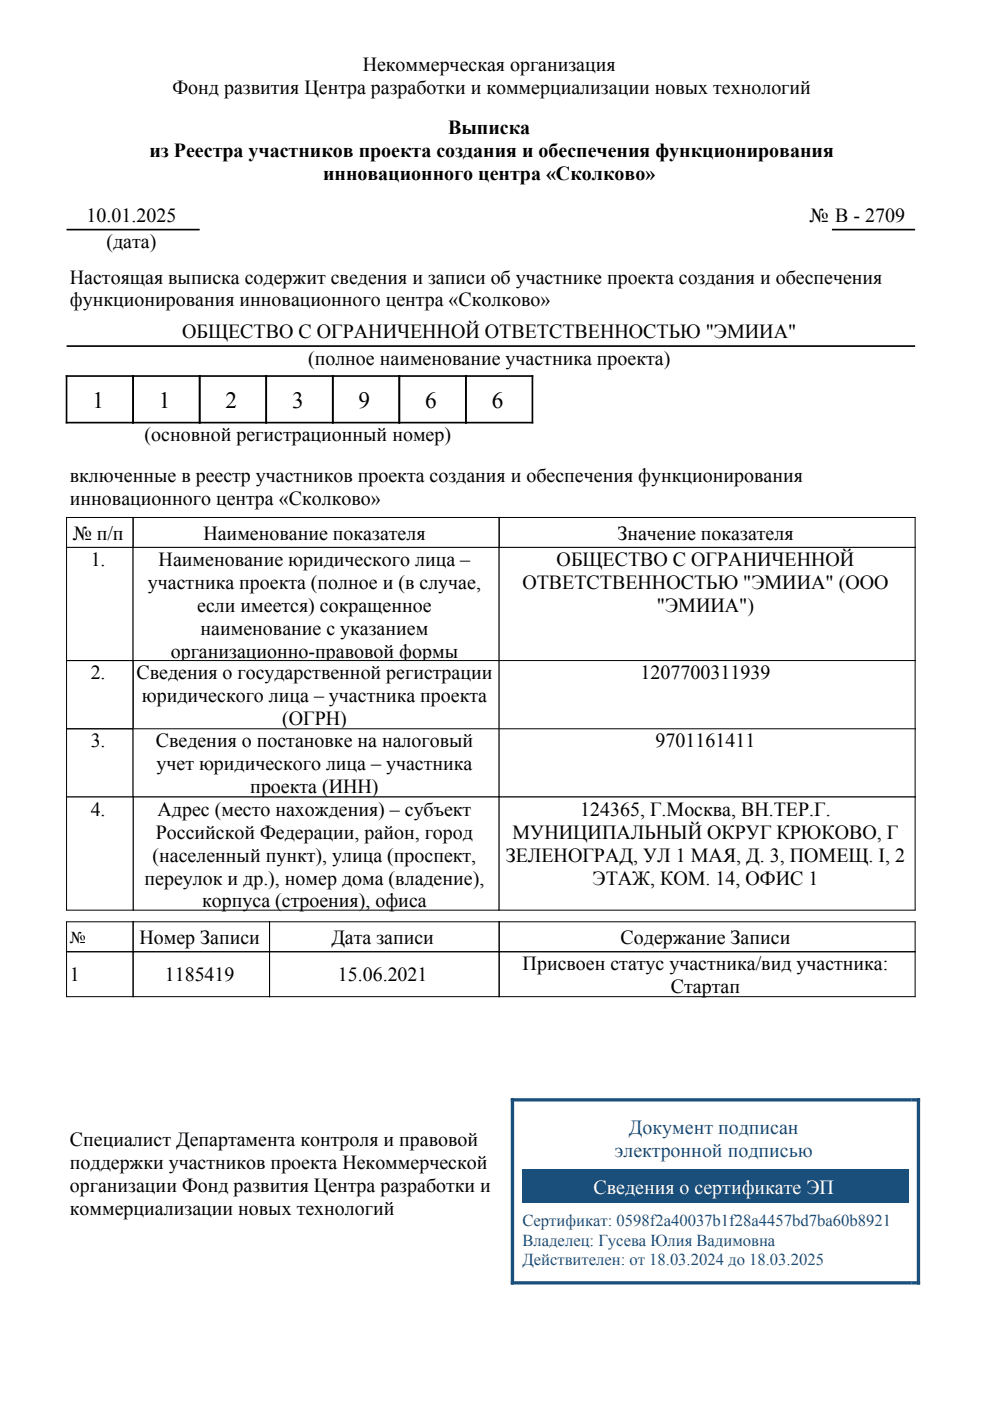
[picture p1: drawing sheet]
<svg xmlns="http://www.w3.org/2000/svg" width="210mm" height="297mm" viewBox="0 0 210 297" stroke-linecap="round" stroke-linejoin="round" font-family="sans-serif">
<defs><g id="words">
<g font-size="4.9">
<text x="19.6" y="86.4">1</text>
<text x="33.7" y="86.4">1</text>
<text x="47.8" y="86.4">2</text>
<text x="61.9" y="86.4">3</text>
<text x="76" y="86.4">9</text>
<text x="90.1" y="86.4">6</text>
<text x="104.2" y="86.4">6</text>
</g>
<g font-size="4.2">
<text x="76.9" y="15">Некоммерческая организация</text>
<text x="36.6" y="19.8">Фонд развития Центра разработки и коммерциализации новых технологий</text>
<text x="95" y="28.4">Выписка</text>
<text x="31.7" y="33.3">из Реестра участников проекта создания и обеспечения функционирования</text>
<text x="68.5" y="38.1">инновационного центра «Сколково»</text>
<text x="18.3" y="47">10.01.2025</text>
<text x="171.6" y="47">№ В - 2709</text>
<text x="22.6" y="52.6">(дата)</text>
<text x="14.8" y="60.1">Настоящая выписка содержит сведения и записи об участнике проекта создания и обеспечения</text>
<text x="14.8" y="65">функционирования инновационного центра «Сколково»</text>
<text x="38.6" y="71.7">ОБЩЕСТВО С ОГРАНИЧЕННОЙ ОТВЕТСТВЕННОСТЬЮ &quot;ЭМИИА&quot;</text>
<text x="65.3" y="77.3">(полное наименование участника проекта)</text>
<text x="30.6" y="93.6">(основной регистрационный номер)</text>
<text x="14.8" y="102.3">включенные в реестр участников проекта создания и обеспечения функционирования</text>
<text x="14.8" y="107.1">инновационного центра «Сколково»</text>
<text x="15.4" y="114.4">№ п/п</text>
<text x="43.1" y="114.4">Наименование показателя</text>
<text x="130.9" y="114.4">Значение показателя</text>
<text x="19.2" y="120">1.</text>
<text x="31.4" y="124.9">участника проекта (полное и (в случае,</text>
<text x="33.6" y="120">Наименование юридического лица –</text>
<text x="110.8" y="124.9">ОТВЕТСТВЕННОСТЬЮ &quot;ЭМИИА&quot; (ООО</text>
<text x="118" y="120">ОБЩЕСТВО С ОГРАНИЧЕННОЙ</text>
<text x="41.8" y="129.8">если имеется) сокращенное</text>
<text x="139.3" y="129.8">&quot;ЭМИИА&quot;)</text>
<text x="42.5" y="134.6">наименование с указанием</text>
<text x="36.2" y="139.5">организационно-правовой формы</text>
<text x="19.2" y="144">2.</text>
<text x="28.9" y="144">Сведения о государственной регистрации</text>
<text x="30.1" y="148.9">юридического лица – участника проекта</text>
<text x="135.8" y="144">1207700311939</text>
<text x="59.8" y="153.7">(ОГРН)</text>
<text x="19.2" y="158.5">3.</text>
<text x="33" y="158.5">Сведения о постановке на налоговый</text>
<text x="139" y="158.5">9701161411</text>
<text x="33.2" y="163.3">учет юридического лица – участника</text>
<text x="19.2" y="172.9">4.</text>
<text x="33.4" y="172.9">Адрес (место нахождения) – субъект</text>
<text x="53.1" y="168.2">проекта (ИНН)</text>
<text x="123" y="172.9">124365, Г.Москва, ВН.ТЕР.Г.</text>
<text x="33" y="177.8">Российской Федерации, район, город</text>
<text x="108.7" y="177.8">МУНИЦИПАЛЬНЫЙ ОКРУГ КРЮКОВО, Г</text>
<text x="32.4" y="182.7">(населенный пункт), улица (проспект,</text>
<text x="107.2" y="182.7">ЗЕЛЕНОГРАД, УЛ 1 МАЯ, Д. 3, ПОМЕЩ. I, 2</text>
<text x="30.7" y="187.5">переулок и др.), номер дома (владение),</text>
<text x="125.6" y="187.5">ЭТАЖ, КОМ. 14, ОФИС 1</text>
<text x="42.9" y="192.4">корпуса (строения), офиса</text>
<text x="29.6" y="200.1">Номер Записи</text>
<text x="70.3" y="200.1">Дата записи</text>
<text x="131.6" y="200.1">Содержание Записи</text>
<text x="14.8" y="208.1">1</text>
<text x="34.9" y="208.1">1185419</text>
<text x="71.6" y="208.1">15.06.2021</text>
<text x="110.8" y="205.6">Присвоен статус участника/вид участника:</text>
<text x="142.3" y="210.5">Стартап</text>
<text x="14.8" y="243.1">Специалист Департамента контроля и правовой</text>
<text x="14.8" y="247.9">поддержки участников проекта Некоммерческой</text>
<text x="14.8" y="252.8">организации Фонд развития Центра разработки и</text>
<text x="14.8" y="257.7">коммерциализации новых технологий</text>
</g>
<g font-size="4.2" fill="#1a4f7b">
<text x="130.4" y="245.3">электронной подписью</text>
<text x="133.4" y="240.4">Документ подписан</text>
</g>
<text font-size="4.2" fill="#fff" x="125.9" y="253">Сведения о сертификате ЭП</text>
<text font-size="3.5" x="14.8" y="199.9">№</text>
<g font-size="3.5" fill="#1a4f7b">
<text x="110.8" y="260">Сертификат: 0598f2a40037b1f28a4457bd7ba60b8921</text>
<text x="110.8" y="264.1">Владелец: Гусева Юлия Вадимовна</text>
<text x="110.8" y="268.1">Действителен: от 18.03.2024 до 18.03.2025</text>
</g>
</g></defs>
<path d="M14.1 48.7h28.2M176.4 48.7h17.6" fill="none" stroke="#000" stroke-width=".35"/>
<path d="M14.1 67h179.9v6.4h-179.9z" fill="#fff"/>
<path d="M13.9 79.7h99.2M14.1 73.4h179.9M14.1 79.6v10.2M28.2 79.6v10.2M42.3 79.6v10.2M56.4 79.6v10.2M70.6 79.6v10.2M84.7 79.6v10.2M98.8 79.6v10.2M112.9 79.6v10.2M13.9 89.6h99.2" fill="none" stroke="#000" stroke-width=".35"/>
<path d="M14.1 96.7h179.9v13h-179.9z" fill="#fff"/>
<path d="M14 109.7h180.1M14 116.1h180.1M14.1 109.6v6.6M28.2 109.6v6.6M105.8 109.6v6.6M194 109.6v6.6" fill="none" stroke="#000" stroke-width=".21"/>
<path d="M14.1 116.1h14.1v24h-14.1z" fill="#fff"/>
<path d="M14 116.1h14.3M14.1 116v24.1M28.2 116v24.1M14 140.1h14.3" fill="none" stroke="#000" stroke-width=".21"/>
<path d="M28.2 116.1h77.6v24h-77.6z" fill="#fff"/>
<path d="M28.1 116.1h77.8M28.2 116v24.1M105.8 116v24.1M28.1 140.1h77.8" fill="none" stroke="#000" stroke-width=".21"/>
<path d="M105.8 116.1h88.2v24h-88.2z" fill="#fff"/>
<path d="M105.7 116.1h88.4M105.8 116v24.1M194 116v24.1M105.7 140.1h88.4" fill="none" stroke="#000" stroke-width=".21"/>
<path d="M28.2 140.1h77.6v14.4h-77.6z" fill="#fff"/>
<path d="M28.2 140v14.6M105.8 140v14.6M28.1 140.1h77.8M28.1 154.5h77.8" fill="none" stroke="#000" stroke-width=".21"/>
<path d="M105.8 140.1h88.2v14.4h-88.2z" fill="#fff"/>
<path d="M14.1 140v29.1M28.2 140v29.1M105.8 140v14.6M194 140v14.6M14 140.1h14.3M14 154.5h14.3M105.7 140.1h88.4M105.7 154.5h88.4M14 169h14.3" fill="none" stroke="#000" stroke-width=".21"/>
<path d="M28.2 154.5h77.6v14.5h-77.6z" fill="#fff"/>
<path d="M28.1 154.5h77.8M28.2 154.4v14.7M105.8 154.4v14.7M28.1 169h77.8" fill="none" stroke="#000" stroke-width=".21"/>
<path d="M105.8 154.5h88.2v14.5h-88.2z" fill="#fff"/>
<path d="M105.7 154.5h88.4M105.8 154.4v14.7M194 154.4v14.7M105.7 169h88.4" fill="none" stroke="#000" stroke-width=".21"/>
<path d="M28.2 169h77.6v24h-77.6z" fill="#fff"/>
<path d="M28.1 169h77.8M28.2 168.9v24.2M105.8 168.9v24.2M28.1 193h77.8" fill="none" stroke="#000" stroke-width=".21"/>
<path d="M105.8 169h88.2v24h-88.2z" fill="#fff"/>
<path d="M105.7 169h88.4M105.8 168.9v24.2M194 168.9v24.2M105.7 193h88.4" fill="none" stroke="#000" stroke-width=".21"/>
<path d="M14.1 169h14.1v24h-14.1z" fill="#fff"/>
<path d="M14 169h14.3M14.1 168.9v24.2M28.2 168.9v24.2M14 193h14.3M14 195.4h180.1M14.1 195.4v16M28.2 195.4v16M57.1 195.4v16M105.8 195.4v16M194 195.4v16M14 201.8h180.1M14 211.3h180.1" fill="none" stroke="#000" stroke-width=".21"/>
<path d="M110.8 248h81.8v7.1h-81.8z" fill="#1a4f7b"/>
<path d="M108.3 233.2h86.8M108.7 232.8v39.5M194.7 232.8v39.5M108.3 272h86.8" fill="none" stroke="#1a4f7b" stroke-width=".71" stroke-linecap="butt"/>
<use href="#words"/>
</svg>
